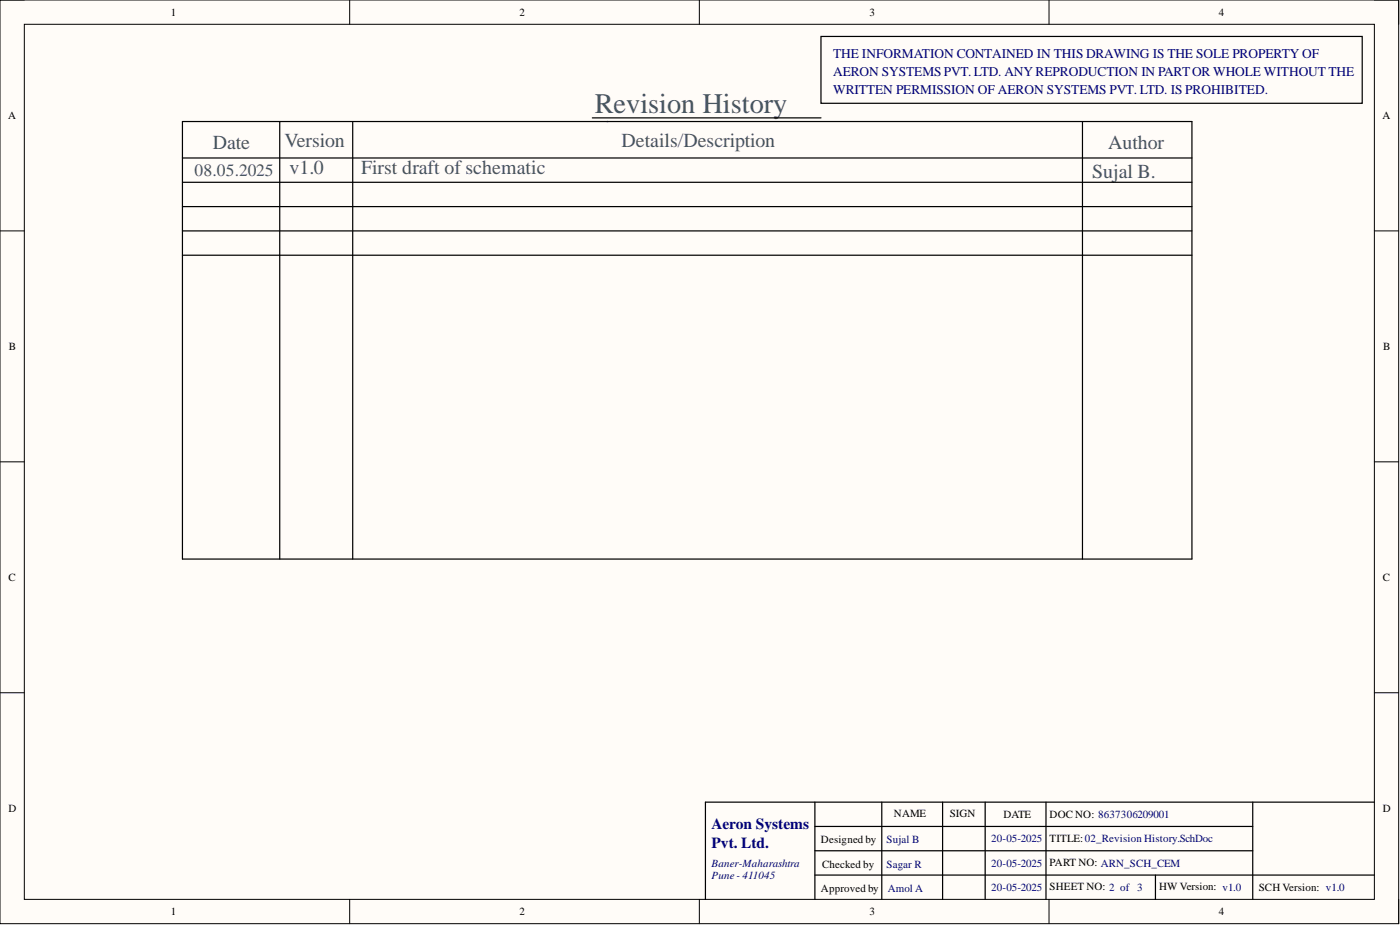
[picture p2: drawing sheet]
<svg xmlns="http://www.w3.org/2000/svg" width="292mm" height="193mm" viewBox="0 0 292 193" stroke-linecap="round" stroke-linejoin="round" font-family="sans-serif">
<defs><g id="words">
<text font-size="5.9" fill="#46555f" x="124.1" y="23.6">Revision History</text>
<g font-size="4.1" fill="#46555f">
<text x="44.4" y="31">Date</text>
<text x="59.4" y="30.8">Version</text>
<text x="129.7" y="30.8">Details/Description</text>
<text x="231.2" y="31">Author</text>
<text x="60.4" y="36.3">v1.0</text>
<text x="75.4" y="36.3">First draft ofschematic</text>
<text x="227.9" y="37.1">Sujal B.</text>
</g>
<text font-size="3.6" fill="#46555f" x="40.6" y="36.8">08.05.2025</text>
<g font-size="3.2" fill="#000080">
<text x="148.5" y="173">Aeron Systems</text>
<text x="148.5" y="176.8">Pvt. Ltd.</text>
</g>
<g font-size="2.8" fill="#000080">
<text x="173.8" y="12.1">THE INFORMATION CONTAINED IN THIS DRAWING IS THE SOLE PROPERTY OF</text>
<text x="173.8" y="15.9">AERON SYSTEMS PVT. LTD. ANY REPRODUCTION IN PARTOR WHOLE WITHOUT THE</text>
<text x="173.8" y="19.7">WRITTEN PERMISSION OF AERON SYSTEMS PVT. LTD. IS PROHIBITED.</text>
</g>
<g font-size="2.3">
<text x="35.6" y="3.3">1</text>
<text x="108.4" y="3.3">2</text>
<text x="181.4" y="3.3">3</text>
<text x="254.3" y="3.3">4</text>
<text x="1.7" y="24.8">A</text>
<text x="288.4" y="24.8">A</text>
<text x="1.9" y="73">B</text>
<text x="288.6" y="73">B</text>
<text x="1.8" y="121.2">C</text>
<text x="288.5" y="121.2">C</text>
<text x="1.8" y="169.4">D</text>
<text x="186.5" y="170.4">NAME</text>
<text x="198.2" y="170.4">SIGN</text>
<text x="209.4" y="170.6">DATE</text>
<text x="219" y="170.7">DOC NO: 8637306209001</text>
<text x="288.5" y="169.4">D</text>
<text x="171.3" y="176">Designed by</text>
<text x="219" y="175.7">TITLE:02_Revision History.SchDoc</text>
<text x="171.5" y="181">Checked by</text>
<text x="219" y="180.7">PART NO: ARN_SCH_CEM</text>
<text x="219" y="185.7">SHEET NO: 2 of 3</text>
<text x="241.8" y="185.7">HW Version: v1.0</text>
<text x="262.6" y="185.8">SCH Version: v1.0</text>
<text x="35.6" y="190.9">1</text>
<text x="108.4" y="190.9">2</text>
<text x="171.3" y="186.1">Approved by</text>
<text x="181.4" y="190.9">3</text>
<text x="254.3" y="190.9">4</text>
</g>
<g font-size="2.3" fill="#000080">
<text x="185" y="176">Sujal B</text>
<text x="206.8" y="175.7">20-05-2025</text>
<text x="148.5" y="180.8">Baner-Maharashtra</text>
<text x="148.5" y="183.3">Pune - 411045</text>
<text x="185" y="181">Sagar R</text>
<text x="206.8" y="180.8">20-05-2025</text>
<text x="206.8" y="185.8">20-05-2025</text>
<text x="185.2" y="186.1">Amol A</text>
</g>
</g></defs>
<path d="M0 0h291.8v192.7h-291.8z" fill-rule="evenodd" fill="#fffcf8"/>
<path d="M0 0h291.8v192.7h-291.8z" fill="none" stroke="#000" stroke-width=".21"/>
<path d="M5.1 5.1h281.7v182.5h-281.7z" fill-rule="evenodd" fill="#fffcf8"/>
<g fill="none" stroke="#000" stroke-width=".21">
<path d="M0 0h5.1M73 0v5.1M145.9 0v5.1M218.9 0v5.1M286.8 0h5v5.1M5.1 5.1h281.7v182.5h-281.7zM0 48.2h5.1M286.8 48.2h5M0 96.3h5.1M286.8 96.3h5M0 144.5h5.1M286.8 144.5h5"/>
<path d="M73 187.6v5.1M145.9 187.6v5.1M218.9 187.6v5.1M291.8 187.6v5.1"/>
</g>
<g fill="none" stroke="#000" stroke-width=".25">
<path d="M171.3 7.6h112.9v13.9h-112.9zM38.1 25.4h210.6v91.2h-210.6zM38.1 33h210.6M38.1 38h210.6M58.4 25.4v91.2M73.6 25.4v91.2M123.6 24.6h47.7M225.8 25.4v91.2M38.1 43.1h210.6M38.1 48.2h210.6M38.1 53.2h210.6M170 167.3v20.3"/>
<path d="M170 172.4h91.4M170 177.5h91.4M184 167.3v20.3M196.7 167.3v20.3M205.5 167.3v20.3M218.2 167.3v20.3M261.4 167.3v20.3M286.8 167.3h-139.6v20.3M170 182.6h116.8M241.1 182.6v5"/>
</g>
<use href="#words"/>
</svg>
